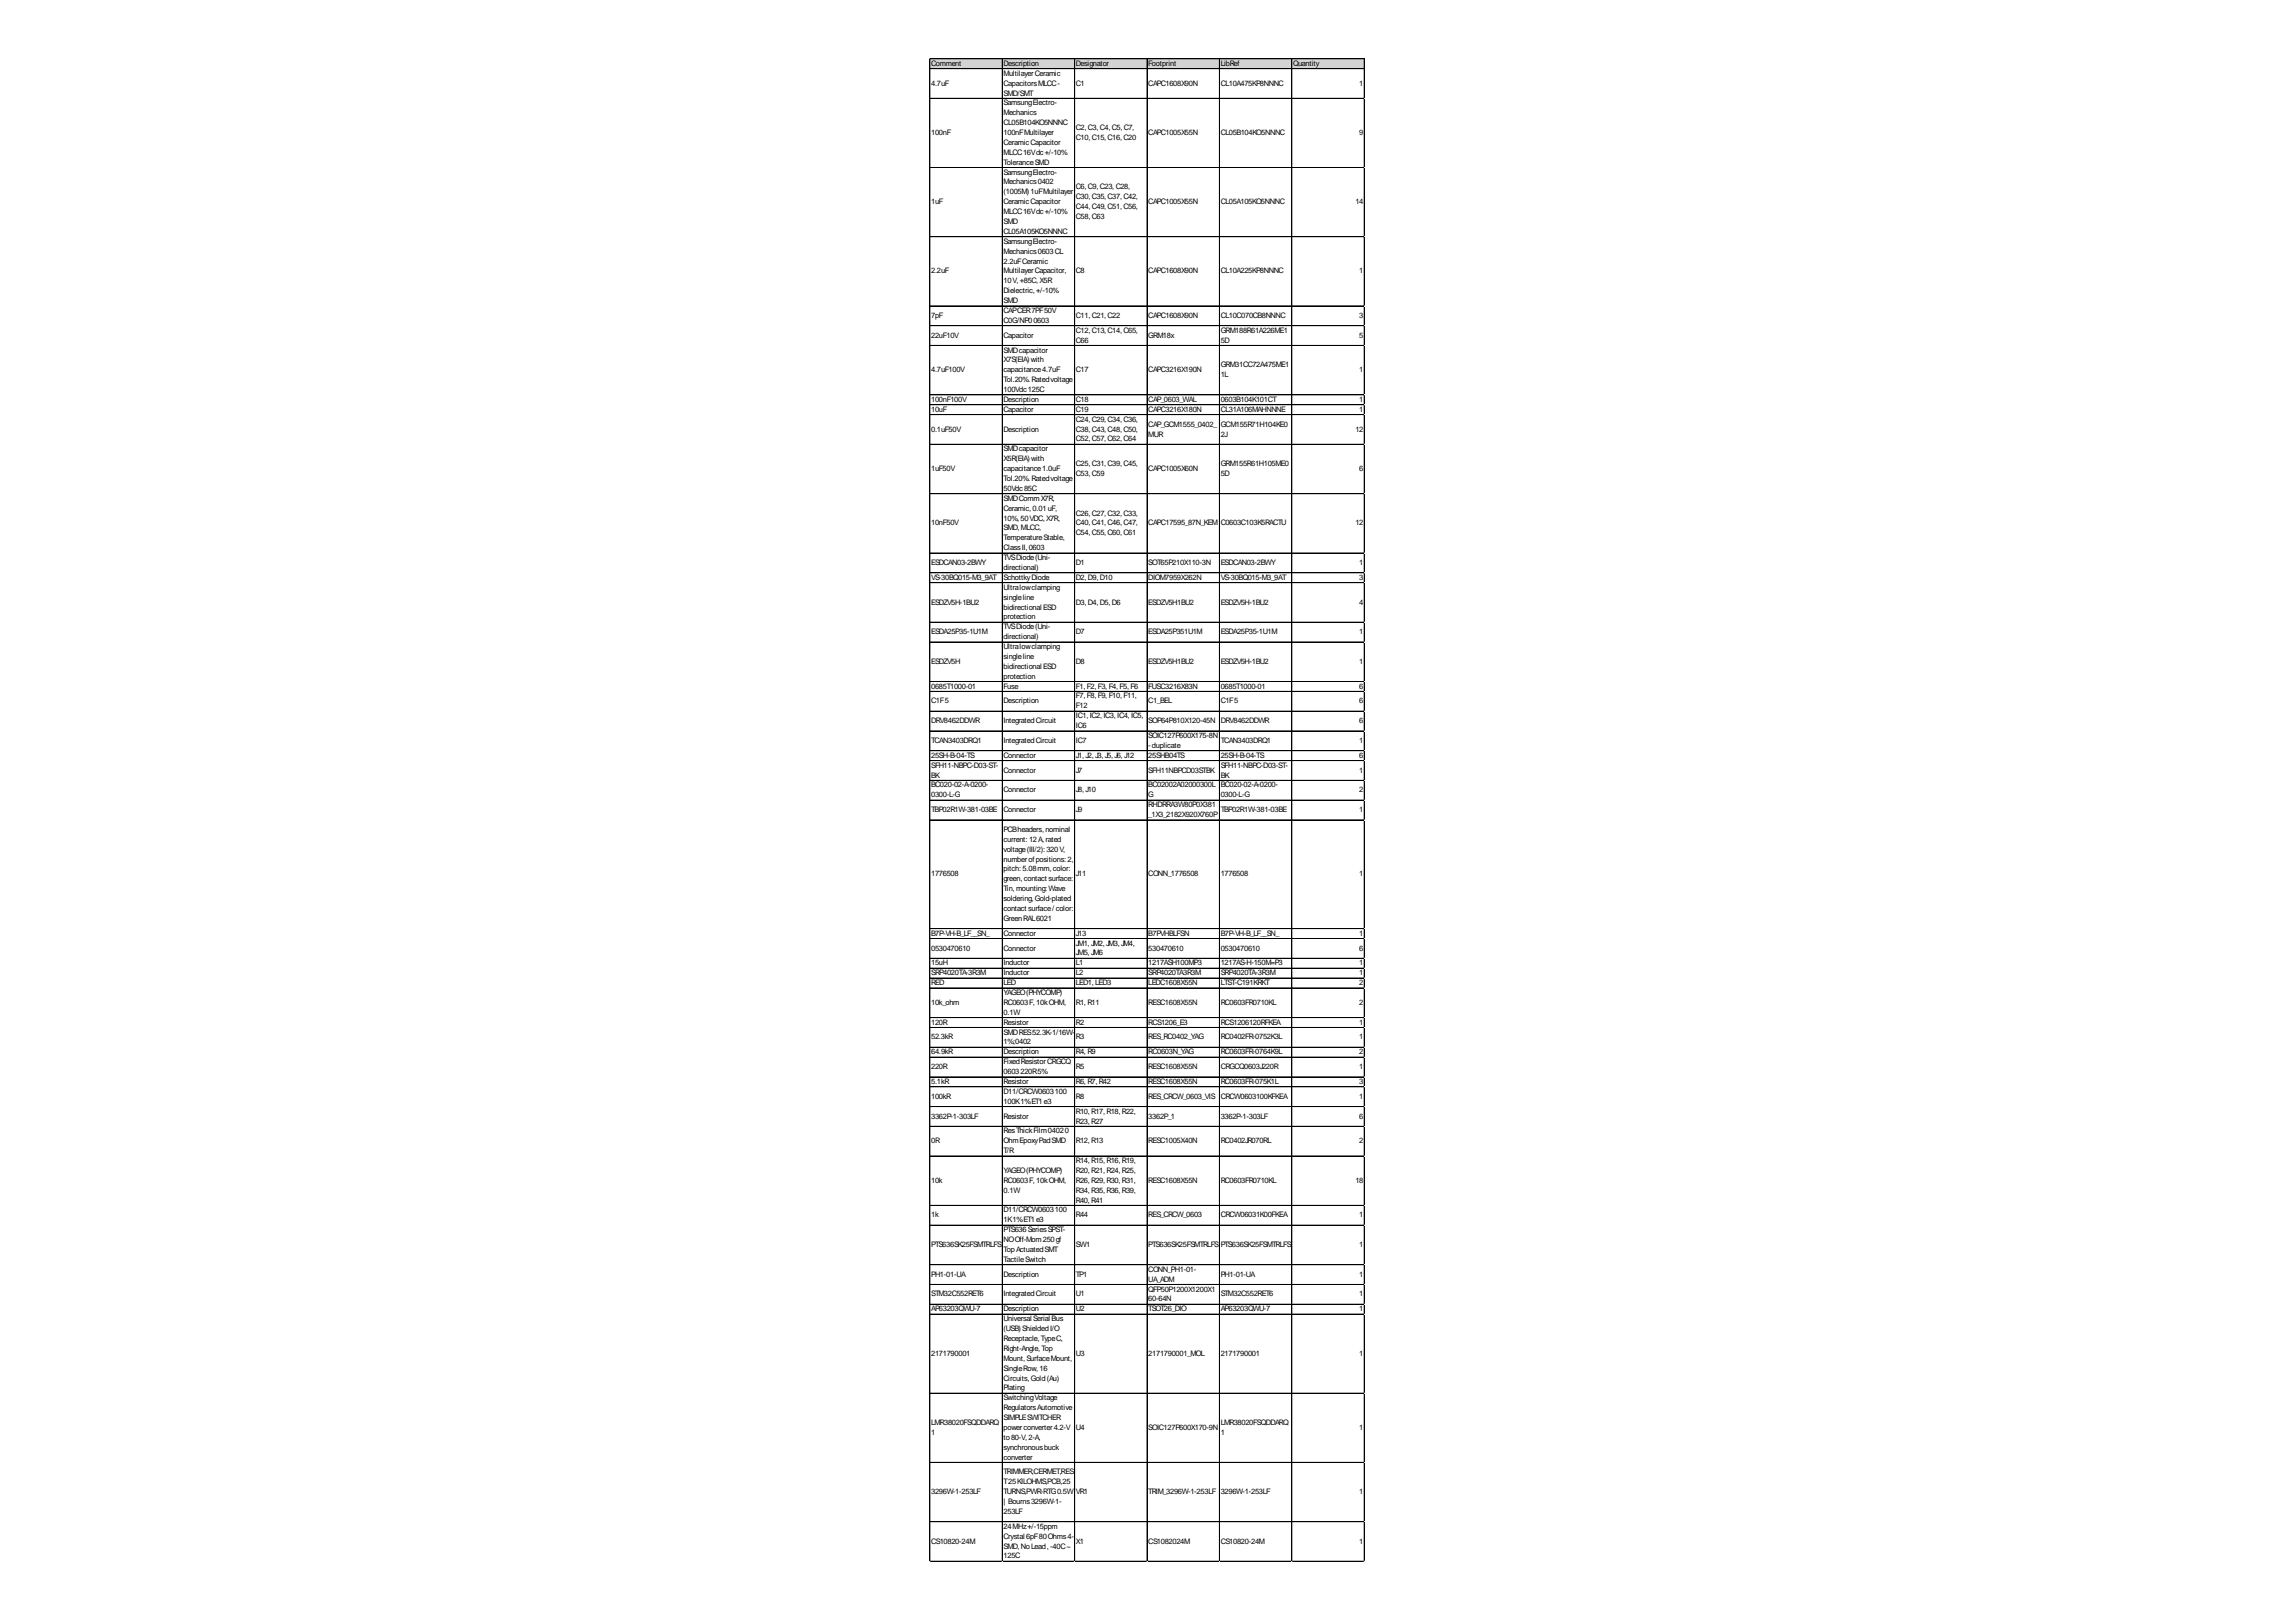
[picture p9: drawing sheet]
<svg xmlns="http://www.w3.org/2000/svg" width="297mm" height="210mm" viewBox="0 0 297 210" stroke-linecap="round" stroke-linejoin="round" font-family="sans-serif">
<defs><g id="words">
<g font-size="1">
<text x="120.5" y="8.5">Comment</text>
<text x="120.5" y="11.1">4.7uF</text>
<text x="129.8" y="8.5">Description</text>
<text x="129.8" y="9.8">MultilayerCeramic</text>
<text x="129.8" y="11.1">CapacitorsMLCC-</text>
<text x="139.2" y="8.5">Designator</text>
<text x="139.2" y="11.1">C1</text>
<text x="148.6" y="8.5">Footprint</text>
<text x="148.6" y="11.1">CAPC1608X90N</text>
<text x="157.9" y="8.5">LibRef</text>
<text x="157.9" y="11.1">CL10A475KP8NNNC</text>
<text x="167.3" y="8.5">Quantity</text>
<text x="175.9" y="11.1">1</text>
<text x="120.5" y="17.5">100nF</text>
<text x="129.8" y="12.4">SMD/SMT</text>
<text x="129.8" y="13.6">SamsungElectro-</text>
<text x="129.8" y="14.9">Mechanics</text>
<text x="129.8" y="16.2">CL05B104KO5NNNC</text>
<text x="129.8" y="17.5">100nFMultilayer</text>
<text x="139.2" y="16.8">C2, C3, C4, C5, C7,</text>
<text x="148.6" y="17.5">CAPC1005X55N</text>
<text x="157.9" y="17.5">CL05B104KO5NNNC</text>
<text x="175.9" y="17.5">9</text>
<text x="129.8" y="18.8">CeramicCapacitor</text>
<text x="129.8" y="20">MLCC16Vdc+/-10%</text>
<text x="129.8" y="21.3">ToleranceSMD</text>
<text x="129.8" y="22.6">SamsungElectro-</text>
<text x="129.8" y="23.9">Mechanics0402</text>
<text x="139.2" y="18.1">C10, C15, C16, C20</text>
<text x="120.5" y="26.4">1uF</text>
<text x="129.8" y="25.2">(1005M)1uFMultilayer</text>
<text x="129.8" y="26.4">CeramicCapacitor</text>
<text x="129.8" y="27.7">MLCC16Vdc+/-10%</text>
<text x="129.8" y="29">SMD</text>
<text x="139.2" y="24.5">C6, C9, C23, C28,</text>
<text x="139.2" y="25.8">C30, C35, C37, C42,</text>
<text x="139.2" y="27.1">C44, C49, C51, C56,</text>
<text x="139.2" y="28.3">C58, C63</text>
<text x="148.6" y="26.4">CAPC1005X55N</text>
<text x="157.9" y="26.4">CL05A105KO5NNNC</text>
<text x="175.3" y="26.4">14</text>
<text x="120.5" y="35.4">2.2uF</text>
<text x="129.8" y="30.3">CL05A105KO5NNNC</text>
<text x="129.8" y="31.5">SamsungElectro-</text>
<text x="129.8" y="32.8">Mechanics0603CL</text>
<text x="129.8" y="34.1">2.2uFCeramic</text>
<text x="129.8" y="35.4">MultilayerCapacitor,</text>
<text x="139.2" y="35.4">C8</text>
<text x="148.6" y="35.4">CAPC1608X90N</text>
<text x="157.9" y="35.4">CL10A225KP8NNNC</text>
<text x="175.9" y="35.4">1</text>
<text x="120.5" y="41.1">7pF</text>
<text x="129.8" y="36.7">10V, +85C, X5R</text>
<text x="129.8" y="37.9">Dielectric, +/-10%</text>
<text x="129.8" y="39.2">SMD</text>
<text x="129.8" y="40.5">CAPCER7PF50V</text>
<text x="129.8" y="41.8">C0G/NP00603</text>
<text x="139.2" y="41.1">C11, C21, C22</text>
<text x="148.6" y="41.1">CAPC1608X90N</text>
<text x="157.9" y="41.1">CL10C070CB8NNNC</text>
<text x="175.9" y="41.1">3</text>
<text x="120.5" y="43.7">22uF10V</text>
<text x="129.8" y="43.7">Capacitor</text>
<text x="129.8" y="45.6">SMDcapacitor</text>
<text x="129.8" y="46.9">X7S(EIA)with</text>
<text x="139.2" y="43.1">C12, C13, C14, C65,</text>
<text x="139.2" y="44.3">C66</text>
<text x="148.6" y="43.7">GRM18x</text>
<text x="157.9" y="43.1">GRM188R61A226ME1</text>
<text x="157.9" y="44.3">5D</text>
<text x="157.9" y="47.5">GRM31CC72A475ME1</text>
<text x="175.9" y="43.7">5</text>
<text x="120.5" y="48.2">4.7uF100V</text>
<text x="120.5" y="52">100nF100V</text>
<text x="120.5" y="53.3">10uF</text>
<text x="129.8" y="48.2">capacitance4.7uF</text>
<text x="129.8" y="49.5">Tol.20%. Ratedvoltage</text>
<text x="129.8" y="50.7">100Vdc125C</text>
<text x="129.8" y="52">Description</text>
<text x="129.8" y="53.3">Capacitor</text>
<text x="139.2" y="48.2">C17</text>
<text x="139.2" y="52">C18</text>
<text x="139.2" y="53.3">C19</text>
<text x="148.6" y="48.2">CAPC3216X190N</text>
<text x="148.6" y="52">CAP_0603_WAL</text>
<text x="148.6" y="53.3">CAPC3216X180N</text>
<text x="157.9" y="48.8">1L</text>
<text x="157.9" y="52">0603B104K101CT</text>
<text x="157.9" y="53.3">CL31A106MAHNNNE</text>
<text x="175.9" y="48.2">1</text>
<text x="175.9" y="52">1</text>
<text x="175.9" y="53.3">1</text>
<text x="120.5" y="55.9">0.1uF50V</text>
<text x="129.8" y="55.9">Description</text>
<text x="129.8" y="58.4">SMDcapacitor</text>
<text x="129.8" y="59.7">X5R(EIA)with</text>
<text x="139.2" y="54.6">C24, C29, C34, C36,</text>
<text x="139.2" y="55.9">C38, C43, C48, C50,</text>
<text x="139.2" y="57.1">C52, C57, C62, C64</text>
<text x="148.6" y="55.2">CAP_GCM1555_0402_</text>
<text x="148.6" y="56.5">MUR</text>
<text x="157.9" y="55.2">GCM155R71H104KE0</text>
<text x="157.9" y="56.5">2J</text>
<text x="175.3" y="55.9">12</text>
<text x="120.5" y="61">1uF50V</text>
<text x="129.8" y="61">capacitance1.0uF</text>
<text x="129.8" y="62.2">Tol.20%. Ratedvoltage</text>
<text x="129.8" y="63.5">50Vdc85C</text>
<text x="129.8" y="64.8">SMDCommX7R,</text>
<text x="139.2" y="60.3">C25, C31, C39, C45,</text>
<text x="139.2" y="61.6">C53, C59</text>
<text x="148.6" y="61">CAPC1005X60N</text>
<text x="157.9" y="60.3">GRM155R61H105ME0</text>
<text x="157.9" y="61.6">5D</text>
<text x="175.9" y="61">6</text>
<text x="120.5" y="68">10nF50V</text>
<text x="129.8" y="66.1">Ceramic, 0.01uF,</text>
<text x="129.8" y="67.4">10%, 50VDC, X7R,</text>
<text x="129.8" y="68.6">SMD, MLCC,</text>
<text x="129.8" y="69.9">TemperatureStable,</text>
<text x="129.8" y="71.2">ClassII, 0603</text>
<text x="139.2" y="66.7">C26, C27, C32, C33,</text>
<text x="139.2" y="68">C40, C41, C46, C47,</text>
<text x="139.2" y="69.3">C54, C55, C60, C61</text>
<text x="148.6" y="68">CAPC17595_87N_KEM</text>
<text x="157.9" y="68">C0603C103K5RACTU</text>
<text x="175.3" y="68">12</text>
<text x="120.5" y="73.1">ESDCAN03-2BWY</text>
<text x="120.5" y="75">VS-30BQ015-M3_9AT</text>
<text x="129.8" y="72.5">TVSDiode(Uni-</text>
<text x="129.8" y="73.8">directional)</text>
<text x="129.8" y="75">SchottkyDiode</text>
<text x="129.8" y="76.3">Ultralowclamping</text>
<text x="129.8" y="77.6">singleline</text>
<text x="139.2" y="73.1">D1</text>
<text x="139.2" y="75">D2, D9, D10</text>
<text x="148.6" y="73.1">SOT65P210X110-3N</text>
<text x="148.6" y="75">DIOM7959X262N</text>
<text x="157.9" y="73.1">ESDCAN03-2BWY</text>
<text x="157.9" y="75">VS-30BQ015-M3_9AT</text>
<text x="175.9" y="73.1">1</text>
<text x="175.9" y="75">3</text>
<text x="120.5" y="78.2">ESDZV5H-1BU2</text>
<text x="120.5" y="82.1">ESDA25P35-1U1M</text>
<text x="129.8" y="78.9">bidirectional ESD</text>
<text x="129.8" y="80.2">protection</text>
<text x="129.8" y="81.4">TVSDiode(Uni-</text>
<text x="129.8" y="82.7">directional)</text>
<text x="129.8" y="84">Ultralowclamping</text>
<text x="139.2" y="78.2">D3, D4, D5, D6</text>
<text x="139.2" y="82.1">D7</text>
<text x="148.6" y="78.2">ESDZV5H1BU2</text>
<text x="148.6" y="82.1">ESDA25P351U1M</text>
<text x="157.9" y="78.2">ESDZV5H-1BU2</text>
<text x="157.9" y="82.1">ESDA25P35-1U1M</text>
<text x="175.9" y="78.2">4</text>
<text x="175.9" y="82.1">1</text>
<text x="120.5" y="85.9">ESDZV5H</text>
<text x="120.5" y="89.1">0685T1000-01</text>
<text x="129.8" y="85.3">singleline</text>
<text x="129.8" y="86.6">bidirectional ESD</text>
<text x="129.8" y="87.8">protection</text>
<text x="129.8" y="89.1">Fuse</text>
<text x="139.2" y="85.9">D8</text>
<text x="139.2" y="89.1">F1, F2, F3, F4, F5, F6</text>
<text x="148.6" y="85.9">ESDZV5H1BU2</text>
<text x="148.6" y="89.1">FUSC3216X83N</text>
<text x="157.9" y="85.9">ESDZV5H-1BU2</text>
<text x="157.9" y="89.1">0685T1000-01</text>
<text x="175.9" y="85.9">1</text>
<text x="175.9" y="89.1">6</text>
<text x="120.5" y="91">C1F5</text>
<text x="120.5" y="93.6">DRV8462DDWR</text>
<text x="129.8" y="91">Description</text>
<text x="129.8" y="93.6">IntegratedCircuit</text>
<text x="139.2" y="90.4">F7, F8, F9, F10, F11,</text>
<text x="139.2" y="91.7">F12</text>
<text x="139.2" y="92.9">IC1, IC2, IC3, IC4, IC5,</text>
<text x="139.2" y="94.2">IC6</text>
<text x="148.6" y="91">C1_BEL</text>
<text x="148.6" y="93.6">SOP64P810X120-45N</text>
<text x="148.6" y="95.5">SOIC127P600X175-8N</text>
<text x="157.9" y="91">C1F5</text>
<text x="157.9" y="93.6">DRV8462DDWR</text>
<text x="175.9" y="91">6</text>
<text x="175.9" y="93.6">6</text>
<text x="120.5" y="96.1">TCAN3403DRQ1</text>
<text x="120.5" y="98.1">25SH-B-04-TS</text>
<text x="120.5" y="99.3">SFH11-NBPC-D03-ST-</text>
<text x="120.5" y="100.6">BK</text>
<text x="120.5" y="101.9">BC020-02-A-0200-</text>
<text x="129.8" y="96.1">IntegratedCircuit</text>
<text x="129.8" y="98.1">Connector</text>
<text x="129.8" y="100">Connector</text>
<text x="139.2" y="96.1">IC7</text>
<text x="139.2" y="98.1">J1, J2, J3, J5, J6, J12</text>
<text x="139.2" y="100">J7</text>
<text x="148.6" y="96.8">-duplicate</text>
<text x="148.6" y="98.1">25SHB04TS</text>
<text x="148.6" y="100">SFH11NBPCD03STBK</text>
<text x="148.6" y="101.9">BC02002A02000300L</text>
<text x="157.9" y="96.1">TCAN3403DRQ1</text>
<text x="157.9" y="98.1">25SH-B-04-TS</text>
<text x="157.9" y="99.3">SFH11-NBPC-D03-ST-</text>
<text x="157.9" y="100.6">BK</text>
<text x="157.9" y="101.9">BC020-02-A-0200-</text>
<text x="175.9" y="96.1">1</text>
<text x="175.9" y="98.1">6</text>
<text x="175.9" y="100">1</text>
<text x="120.5" y="103.2">0300-L-G</text>
<text x="120.5" y="105.1">TBP02R1W-381-03BE</text>
<text x="129.8" y="102.5">Connector</text>
<text x="129.8" y="105.1">Connector</text>
<text x="129.8" y="107.7">PCBheaders, nominal</text>
<text x="139.2" y="102.5">J8, J10</text>
<text x="139.2" y="105.1">J9</text>
<text x="148.6" y="103.2">G</text>
<text x="148.6" y="104.5">RHDRRA3W80P0X381</text>
<text x="148.6" y="105.7">_1X3_2182X920X760P</text>
<text x="157.9" y="103.2">0300-L-G</text>
<text x="157.9" y="105.1">TBP02R1W-381-03BE</text>
<text x="175.9" y="102.5">2</text>
<text x="175.9" y="105.1">1</text>
<text x="120.5" y="113.4">1776508</text>
<text x="129.8" y="108.9">current: 12A, rated</text>
<text x="129.8" y="110.2">voltage(III/2): 320V,</text>
<text x="129.8" y="111.5">numberof positions: 2,</text>
<text x="129.8" y="112.8">pitch: 5.08mm, color:</text>
<text x="139.2" y="113.4">J11</text>
<text x="148.6" y="113.4">CONN_1776508</text>
<text x="157.9" y="113.4">1776508</text>
<text x="175.9" y="113.4">1</text>
<text x="129.8" y="114.1">green, contact surface:</text>
<text x="129.8" y="115.3">Tin, mounting: Wave</text>
<text x="129.8" y="116.6">soldering, Gold-plated</text>
<text x="129.8" y="117.9">contact surface/ color:</text>
<text x="129.8" y="119.2">GreenRAL6021</text>
<text x="120.5" y="121.1">B7P-VH-B_LF__SN_</text>
<text x="120.5" y="123">0530470610</text>
<text x="120.5" y="124.9">15uH</text>
<text x="129.8" y="121.1">Connector</text>
<text x="129.8" y="123">Connector</text>
<text x="129.8" y="124.9">Inductor</text>
<text x="139.2" y="121.1">J13</text>
<text x="139.2" y="122.4">JM1, JM2, JM3, JM4,</text>
<text x="139.2" y="123.6">JM5, JM6</text>
<text x="139.2" y="124.9">L1</text>
<text x="148.6" y="121.1">B7PVHBLFSN</text>
<text x="148.6" y="123">530470610</text>
<text x="148.6" y="124.9">1217ASH100MP3</text>
<text x="157.9" y="121.1">B7P-VH-B_LF__SN_</text>
<text x="157.9" y="123">0530470610</text>
<text x="157.9" y="124.9">1217AS-H-150M=P3</text>
<text x="175.9" y="121.1">1</text>
<text x="175.9" y="123">6</text>
<text x="175.9" y="124.9">1</text>
<text x="120.5" y="126.2">SRP4020TA-3R3M</text>
<text x="120.5" y="127.5">RED</text>
<text x="120.5" y="130">10k_ohm</text>
<text x="129.8" y="126.2">Inductor</text>
<text x="129.8" y="127.5">LED</text>
<text x="129.8" y="128.8">YAGEO(PHYCOMP)</text>
<text x="129.8" y="130">RC0603F, 10kOHM,</text>
<text x="129.8" y="131.3">0.1W</text>
<text x="139.2" y="126.2">L2</text>
<text x="139.2" y="127.5">LED1, LED3</text>
<text x="139.2" y="130">R1, R11</text>
<text x="148.6" y="126.2">SRP4020TA3R3M</text>
<text x="148.6" y="127.5">LEDC1608X55N</text>
<text x="148.6" y="130">RESC1608X55N</text>
<text x="157.9" y="126.2">SRP4020TA-3R3M</text>
<text x="157.9" y="127.5">LTST-C191KRKT</text>
<text x="157.9" y="130">RC0603FR0710KL</text>
<text x="175.9" y="126.2">1</text>
<text x="175.9" y="127.5">2</text>
<text x="175.9" y="130">2</text>
<text x="120.5" y="132.6">120R</text>
<text x="120.5" y="134.5">52.3kR</text>
<text x="120.5" y="136.4">64.9kR</text>
<text x="129.8" y="132.6">Resistor</text>
<text x="129.8" y="133.9">SMDRES52.3K-1/16W-</text>
<text x="129.8" y="135.2">1%;0402</text>
<text x="129.8" y="136.4">Description</text>
<text x="129.8" y="137.7">FixedResistorCRGCQ</text>
<text x="139.2" y="132.6">R2</text>
<text x="139.2" y="134.5">R3</text>
<text x="139.2" y="136.4">R4, R9</text>
<text x="148.6" y="132.6">RCS1206_E3</text>
<text x="148.6" y="134.5">RES_RC0402_YAG</text>
<text x="148.6" y="136.4">RC0603N_YAG</text>
<text x="157.9" y="132.6">RCS1206120RFKEA</text>
<text x="157.9" y="134.5">RC0402FR-0752K3L</text>
<text x="157.9" y="136.4">RC0603FR-0764K9L</text>
<text x="175.9" y="132.6">1</text>
<text x="175.9" y="134.5">1</text>
<text x="175.9" y="136.4">2</text>
<text x="120.5" y="138.4">220R</text>
<text x="120.5" y="140.3">5.1kR</text>
<text x="120.5" y="142.2">100kR</text>
<text x="129.8" y="139">0603220R5%</text>
<text x="129.8" y="140.3">Resistor</text>
<text x="129.8" y="141.6">D11/CRCW0603100</text>
<text x="129.8" y="142.8">100K1%ET1e3</text>
<text x="139.2" y="138.4">R5</text>
<text x="139.2" y="140.3">R6, R7, R42</text>
<text x="139.2" y="142.2">R8</text>
<text x="148.6" y="138.4">RESC1608X55N</text>
<text x="148.6" y="140.3">RESC1608X55N</text>
<text x="148.6" y="142.2">RES_CRCW_0603_VIS</text>
<text x="157.9" y="138.4">CRGCQ0603J220R</text>
<text x="157.9" y="140.3">RC0603FR-075K1L</text>
<text x="157.9" y="142.2">CRCW0603100KFKEA</text>
<text x="175.9" y="138.4">1</text>
<text x="175.9" y="140.3">3</text>
<text x="175.9" y="142.2">1</text>
<text x="120.5" y="144.8">3362P-1-303LF</text>
<text x="120.5" y="148">0R</text>
<text x="129.8" y="144.8">Resistor</text>
<text x="129.8" y="146.7">ResThickFilm04020</text>
<text x="129.8" y="148">OhmEpoxyPadSMD</text>
<text x="129.8" y="149.2">T/R</text>
<text x="139.2" y="144.1">R10, R17, R18, R22,</text>
<text x="139.2" y="145.4">R23, R27</text>
<text x="139.2" y="148">R12, R13</text>
<text x="148.6" y="144.8">3362P_1</text>
<text x="148.6" y="148">RESC1005X40N</text>
<text x="157.9" y="144.8">3362P-1-303LF</text>
<text x="157.9" y="148">RC0402JR070RL</text>
<text x="175.9" y="144.8">6</text>
<text x="175.9" y="148">2</text>
<text x="120.5" y="153.1">10k</text>
<text x="129.8" y="151.8">YAGEO(PHYCOMP)</text>
<text x="129.8" y="153.1">RC0603F, 10kOHM,</text>
<text x="129.8" y="154.3">0.1W</text>
<text x="139.2" y="150.5">R14, R15, R16, R19,</text>
<text x="139.2" y="151.8">R20, R21, R24, R25,</text>
<text x="139.2" y="153.1">R26, R29, R30, R31,</text>
<text x="139.2" y="154.3">R34, R35, R36, R39,</text>
<text x="139.2" y="155.6">R40, R41</text>
<text x="148.6" y="153.1">RESC1608X55N</text>
<text x="157.9" y="153.1">RC0603FR0710KL</text>
<text x="175.3" y="153.1">18</text>
<text x="120.5" y="157.5">1k</text>
<text x="120.5" y="161.4">PTS636SK25FSMTRLFS</text>
<text x="129.8" y="156.9">D11/CRCW0603100</text>
<text x="129.8" y="158.2">1K1%ET1e3</text>
<text x="129.8" y="159.5">PTS636SeriesSPST-</text>
<text x="129.8" y="160.7">NOOff-Mom250gf</text>
<text x="139.2" y="157.5">R44</text>
<text x="139.2" y="161.4">SW1</text>
<text x="148.6" y="157.5">RES_CRCW_0603</text>
<text x="148.6" y="161.4">PTS636SK25FSMTRLFS</text>
<text x="157.9" y="157.5">CRCW06031K00FKEA</text>
<text x="157.9" y="161.4">PTS636SK25FSMTRLFS</text>
<text x="175.9" y="157.5">1</text>
<text x="175.9" y="161.4">1</text>
<text x="120.5" y="165.2">PH1-01-UA</text>
<text x="120.5" y="167.8">STM32C552RET6</text>
<text x="129.8" y="162">TopActuatedSMT</text>
<text x="129.8" y="163.3">TactileSwitch</text>
<text x="129.8" y="165.2">Description</text>
<text x="129.8" y="167.8">IntegratedCircuit</text>
<text x="139.2" y="165.2">TP1</text>
<text x="139.2" y="167.8">U1</text>
<text x="148.6" y="164.6">CONN_PH1-01-</text>
<text x="148.6" y="165.9">UA_ADM</text>
<text x="148.6" y="167.1">QFP50P1200X1200X1</text>
<text x="157.9" y="165.2">PH1-01-UA</text>
<text x="157.9" y="167.8">STM32C552RET6</text>
<text x="175.9" y="165.2">1</text>
<text x="175.9" y="167.8">1</text>
<text x="120.5" y="169.7">AP63203QWU-7</text>
<text x="129.8" y="169.7">Description</text>
<text x="129.8" y="171">Universal Serial Bus</text>
<text x="129.8" y="172.3">(USB)ShieldedI/O</text>
<text x="129.8" y="173.5">Receptacle, TypeC,</text>
<text x="139.2" y="169.7">U2</text>
<text x="148.6" y="168.4">60-64N</text>
<text x="148.6" y="169.7">TSOT26_DIO</text>
<text x="157.9" y="169.7">AP63203QWU-7</text>
<text x="175.9" y="169.7">1</text>
<text x="120.5" y="175.5">2171790001</text>
<text x="129.8" y="174.8">Right-Angle, Top</text>
<text x="129.8" y="176.1">Mount, SurfaceMount,</text>
<text x="129.8" y="177.4">SingleRow, 16</text>
<text x="129.8" y="178.7">Circuits, Gold(Au)</text>
<text x="129.8" y="179.9">Plating</text>
<text x="139.2" y="175.5">U3</text>
<text x="148.6" y="175.5">2171790001_MOL</text>
<text x="157.9" y="175.5">2171790001</text>
<text x="175.9" y="175.5">1</text>
<text x="120.5" y="184.4">LMR38020FSQDDARQ</text>
<text x="120.5" y="185.7">1</text>
<text x="129.8" y="181.2">SwitchingVoltage</text>
<text x="129.8" y="182.5">RegulatorsAutomotive</text>
<text x="129.8" y="183.8">SIMPLESWITCHER</text>
<text x="129.8" y="185">powerconverter4.2-V</text>
<text x="139.2" y="185">U4</text>
<text x="148.6" y="185">SOIC127P600X170-9N</text>
<text x="157.9" y="184.4">LMR38020FSQDDARQ</text>
<text x="157.9" y="185.7">1</text>
<text x="175.9" y="185">1</text>
<text x="129.8" y="186.3">to80-V, 2-A,</text>
<text x="129.8" y="187.6">synchronousbuck</text>
<text x="129.8" y="188.9">converter</text>
<text x="129.8" y="190.8">TRIMMER,CERMET,RES</text>
<text x="120.5" y="193.4">3296W-1-253LF</text>
<text x="129.8" y="192.1">T25KILOHMS,PCB,25</text>
<text x="129.8" y="193.4">TURNS,PWR-RTG0.5W</text>
<text x="129.8" y="194.6">| Bourns3296W-1-</text>
<text x="129.8" y="195.9">253LF</text>
<text x="129.8" y="197.8">24MHz+/-15ppm</text>
<text x="139.2" y="193.4">VR1</text>
<text x="148.6" y="193.4">TRIM_3296W-1-253LF</text>
<text x="157.9" y="193.4">3296W-1-253LF</text>
<text x="175.9" y="193.4">1</text>
<text x="120.5" y="199.8">CS10820-24M</text>
<text x="129.8" y="199.1">Crystal 6pF80Ohms4-</text>
<text x="129.8" y="200.4">SMD, NoLead, -40C~</text>
<text x="129.8" y="201.7">125C</text>
<text x="139.2" y="199.8">X1</text>
<text x="148.6" y="199.8">CS1082024M</text>
<text x="157.9" y="199.8">CS10820-24M</text>
<text x="175.9" y="199.8">1</text>
</g>
</g></defs>
<path d="M120.3 7.6h56.3v1.3h-56.3z" fill="#d3d3d3"/>
<g fill="none" stroke="#000" stroke-width=".13">
<path d="M120.3 7.6v194.5M120.3 7.6h56.2M120.3 8.9h56.2M120.3 12.7h56.2M129.7 7.6v194.5M139 7.6v194.5M148.4 7.6v194.5M157.8 7.6v194.5M167.1 7.6v194.5M176.5 7.6v194.5M176.5 7.6h-56.2v194.5M120.3 21.7h56.2"/>
<path d="M120.3 30.6h56.2M120.3 39.6h56.2M120.3 42.1h56.2M120.3 42.2h56.2M120.3 44.7h56.2M120.3 51.1h56.2M120.3 52.4h56.2M120.3 53.7h56.2M120.3 57.5h56.2M120.3 63.9h56.2M120.3 71.6h56.2M120.3 74.1h56.2"/>
<path d="M120.3 75.4h56.2M120.3 80.5h56.2M120.3 83.1h56.2M120.3 88.2h56.2M120.3 89.5h56.2M120.3 92h56.2M120.3 94.6h56.2M120.3 97.1h56.2M120.3 98.4h56.2M120.3 101h56.2M120.3 103.5h56.2M120.3 103.6h56.2"/>
<path d="M120.3 106.1h56.2M120.3 120.2h56.2M120.3 121.5h56.2M120.3 124h56.2M120.3 125.3h56.2M120.3 126.6h56.2M120.3 127.8h56.2M120.3 131.7h56.2M120.3 133h56.2M120.3 135.5h56.2M120.3 136.8h56.2M120.3 139.4h56.2"/>
<path d="M120.3 140.6h56.2M120.3 140.7h56.2M120.3 143.2h56.2M120.3 145.8h56.2M120.3 149.6h56.2M120.3 156h56.2M120.3 158.5h56.2M120.3 158.6h56.2M120.3 163.7h56.2M120.3 166.2h56.2M120.3 168.8h56.2M120.3 170.1h56.2"/>
<path d="M120.3 180.3h56.2M120.3 189.2h56.2M120.3 189.3h56.2M120.3 196.9h56.2M120.3 202h56.2"/>
</g>
<path d="M120.3 202.1h.1" fill="none" stroke="#e0e0e0" stroke-width=".13"/>
<path d="M129.7 202.1h.1" fill="none" stroke="#e0e0e0" stroke-width=".13"/>
<path d="M139 202.1h.1" fill="none" stroke="#e0e0e0" stroke-width=".13"/>
<path d="M148.4 202.1h.1" fill="none" stroke="#e0e0e0" stroke-width=".13"/>
<path d="M157.8 202.1h.1" fill="none" stroke="#e0e0e0" stroke-width=".13"/>
<path d="M167.1 202.1h.1" fill="none" stroke="#e0e0e0" stroke-width=".13"/>
<path d="M176.5 202.1h.1" fill="none" stroke="#e0e0e0" stroke-width=".13"/>
<path d="M176.5 12.7h.1" fill="none" stroke="#e0e0e0" stroke-width=".13"/>
<path d="M176.5 21.7h.1" fill="none" stroke="#e0e0e0" stroke-width=".13"/>
<path d="M176.5 30.6h.1" fill="none" stroke="#e0e0e0" stroke-width=".13"/>
<path d="M176.5 39.6h.1" fill="none" stroke="#e0e0e0" stroke-width=".13"/>
<path d="M176.5 42.1h.1" fill="none" stroke="#e0e0e0" stroke-width=".13"/>
<path d="M176.5 44.7h.1" fill="none" stroke="#e0e0e0" stroke-width=".13"/>
<path d="M176.5 51.1h.1" fill="none" stroke="#e0e0e0" stroke-width=".13"/>
<path d="M176.5 52.4h.1" fill="none" stroke="#e0e0e0" stroke-width=".13"/>
<path d="M176.5 53.7h.1" fill="none" stroke="#e0e0e0" stroke-width=".13"/>
<path d="M176.5 57.5h.1" fill="none" stroke="#e0e0e0" stroke-width=".13"/>
<path d="M176.5 63.9h.1" fill="none" stroke="#e0e0e0" stroke-width=".13"/>
<path d="M176.5 71.6h.1" fill="none" stroke="#e0e0e0" stroke-width=".13"/>
<path d="M176.5 74.1h.1" fill="none" stroke="#e0e0e0" stroke-width=".13"/>
<path d="M176.5 75.4h.1" fill="none" stroke="#e0e0e0" stroke-width=".13"/>
<path d="M176.5 80.5h.1" fill="none" stroke="#e0e0e0" stroke-width=".13"/>
<path d="M176.5 83.1h.1" fill="none" stroke="#e0e0e0" stroke-width=".13"/>
<path d="M176.5 88.2h.1" fill="none" stroke="#e0e0e0" stroke-width=".13"/>
<path d="M176.5 89.5h.1" fill="none" stroke="#e0e0e0" stroke-width=".13"/>
<path d="M176.5 92h.1" fill="none" stroke="#e0e0e0" stroke-width=".13"/>
<path d="M176.5 94.6h.1" fill="none" stroke="#e0e0e0" stroke-width=".13"/>
<path d="M176.5 97.1h.1" fill="none" stroke="#e0e0e0" stroke-width=".13"/>
<path d="M176.5 98.4h.1" fill="none" stroke="#e0e0e0" stroke-width=".13"/>
<path d="M176.5 101h.1" fill="none" stroke="#e0e0e0" stroke-width=".13"/>
<path d="M176.5 103.5h.1" fill="none" stroke="#e0e0e0" stroke-width=".13"/>
<path d="M176.5 106.1h.1" fill="none" stroke="#e0e0e0" stroke-width=".13"/>
<path d="M176.5 120.2h.1" fill="none" stroke="#e0e0e0" stroke-width=".13"/>
<path d="M176.5 121.5h.1" fill="none" stroke="#e0e0e0" stroke-width=".13"/>
<path d="M176.5 124h.1" fill="none" stroke="#e0e0e0" stroke-width=".13"/>
<path d="M176.5 125.3h.1" fill="none" stroke="#e0e0e0" stroke-width=".13"/>
<path d="M176.5 126.6h.1" fill="none" stroke="#e0e0e0" stroke-width=".13"/>
<path d="M176.5 127.8h.1" fill="none" stroke="#e0e0e0" stroke-width=".13"/>
<path d="M176.5 131.7h.1" fill="none" stroke="#e0e0e0" stroke-width=".13"/>
<path d="M176.5 133h.1" fill="none" stroke="#e0e0e0" stroke-width=".13"/>
<path d="M176.5 135.5h.1" fill="none" stroke="#e0e0e0" stroke-width=".13"/>
<path d="M176.5 136.8h.1" fill="none" stroke="#e0e0e0" stroke-width=".13"/>
<path d="M176.5 139.4h.1" fill="none" stroke="#e0e0e0" stroke-width=".13"/>
<path d="M176.5 140.6h.1" fill="none" stroke="#e0e0e0" stroke-width=".13"/>
<path d="M176.5 143.2h.1" fill="none" stroke="#e0e0e0" stroke-width=".13"/>
<path d="M176.5 145.8h.1" fill="none" stroke="#e0e0e0" stroke-width=".13"/>
<path d="M176.5 149.6h.1" fill="none" stroke="#e0e0e0" stroke-width=".13"/>
<path d="M176.5 156h.1" fill="none" stroke="#e0e0e0" stroke-width=".13"/>
<path d="M176.5 158.5h.1" fill="none" stroke="#e0e0e0" stroke-width=".13"/>
<path d="M176.5 163.7h.1" fill="none" stroke="#e0e0e0" stroke-width=".13"/>
<path d="M176.5 166.2h.1" fill="none" stroke="#e0e0e0" stroke-width=".13"/>
<path d="M176.5 168.8h.1" fill="none" stroke="#e0e0e0" stroke-width=".13"/>
<path d="M176.5 170.1h.1" fill="none" stroke="#e0e0e0" stroke-width=".13"/>
<path d="M176.5 180.3h.1" fill="none" stroke="#e0e0e0" stroke-width=".13"/>
<path d="M176.5 189.2h.1" fill="none" stroke="#e0e0e0" stroke-width=".13"/>
<path d="M176.5 196.9h.1" fill="none" stroke="#e0e0e0" stroke-width=".13"/>
<path d="M176.5 202h.1" fill="none" stroke="#e0e0e0" stroke-width=".13"/>
<use href="#words"/>
</svg>
